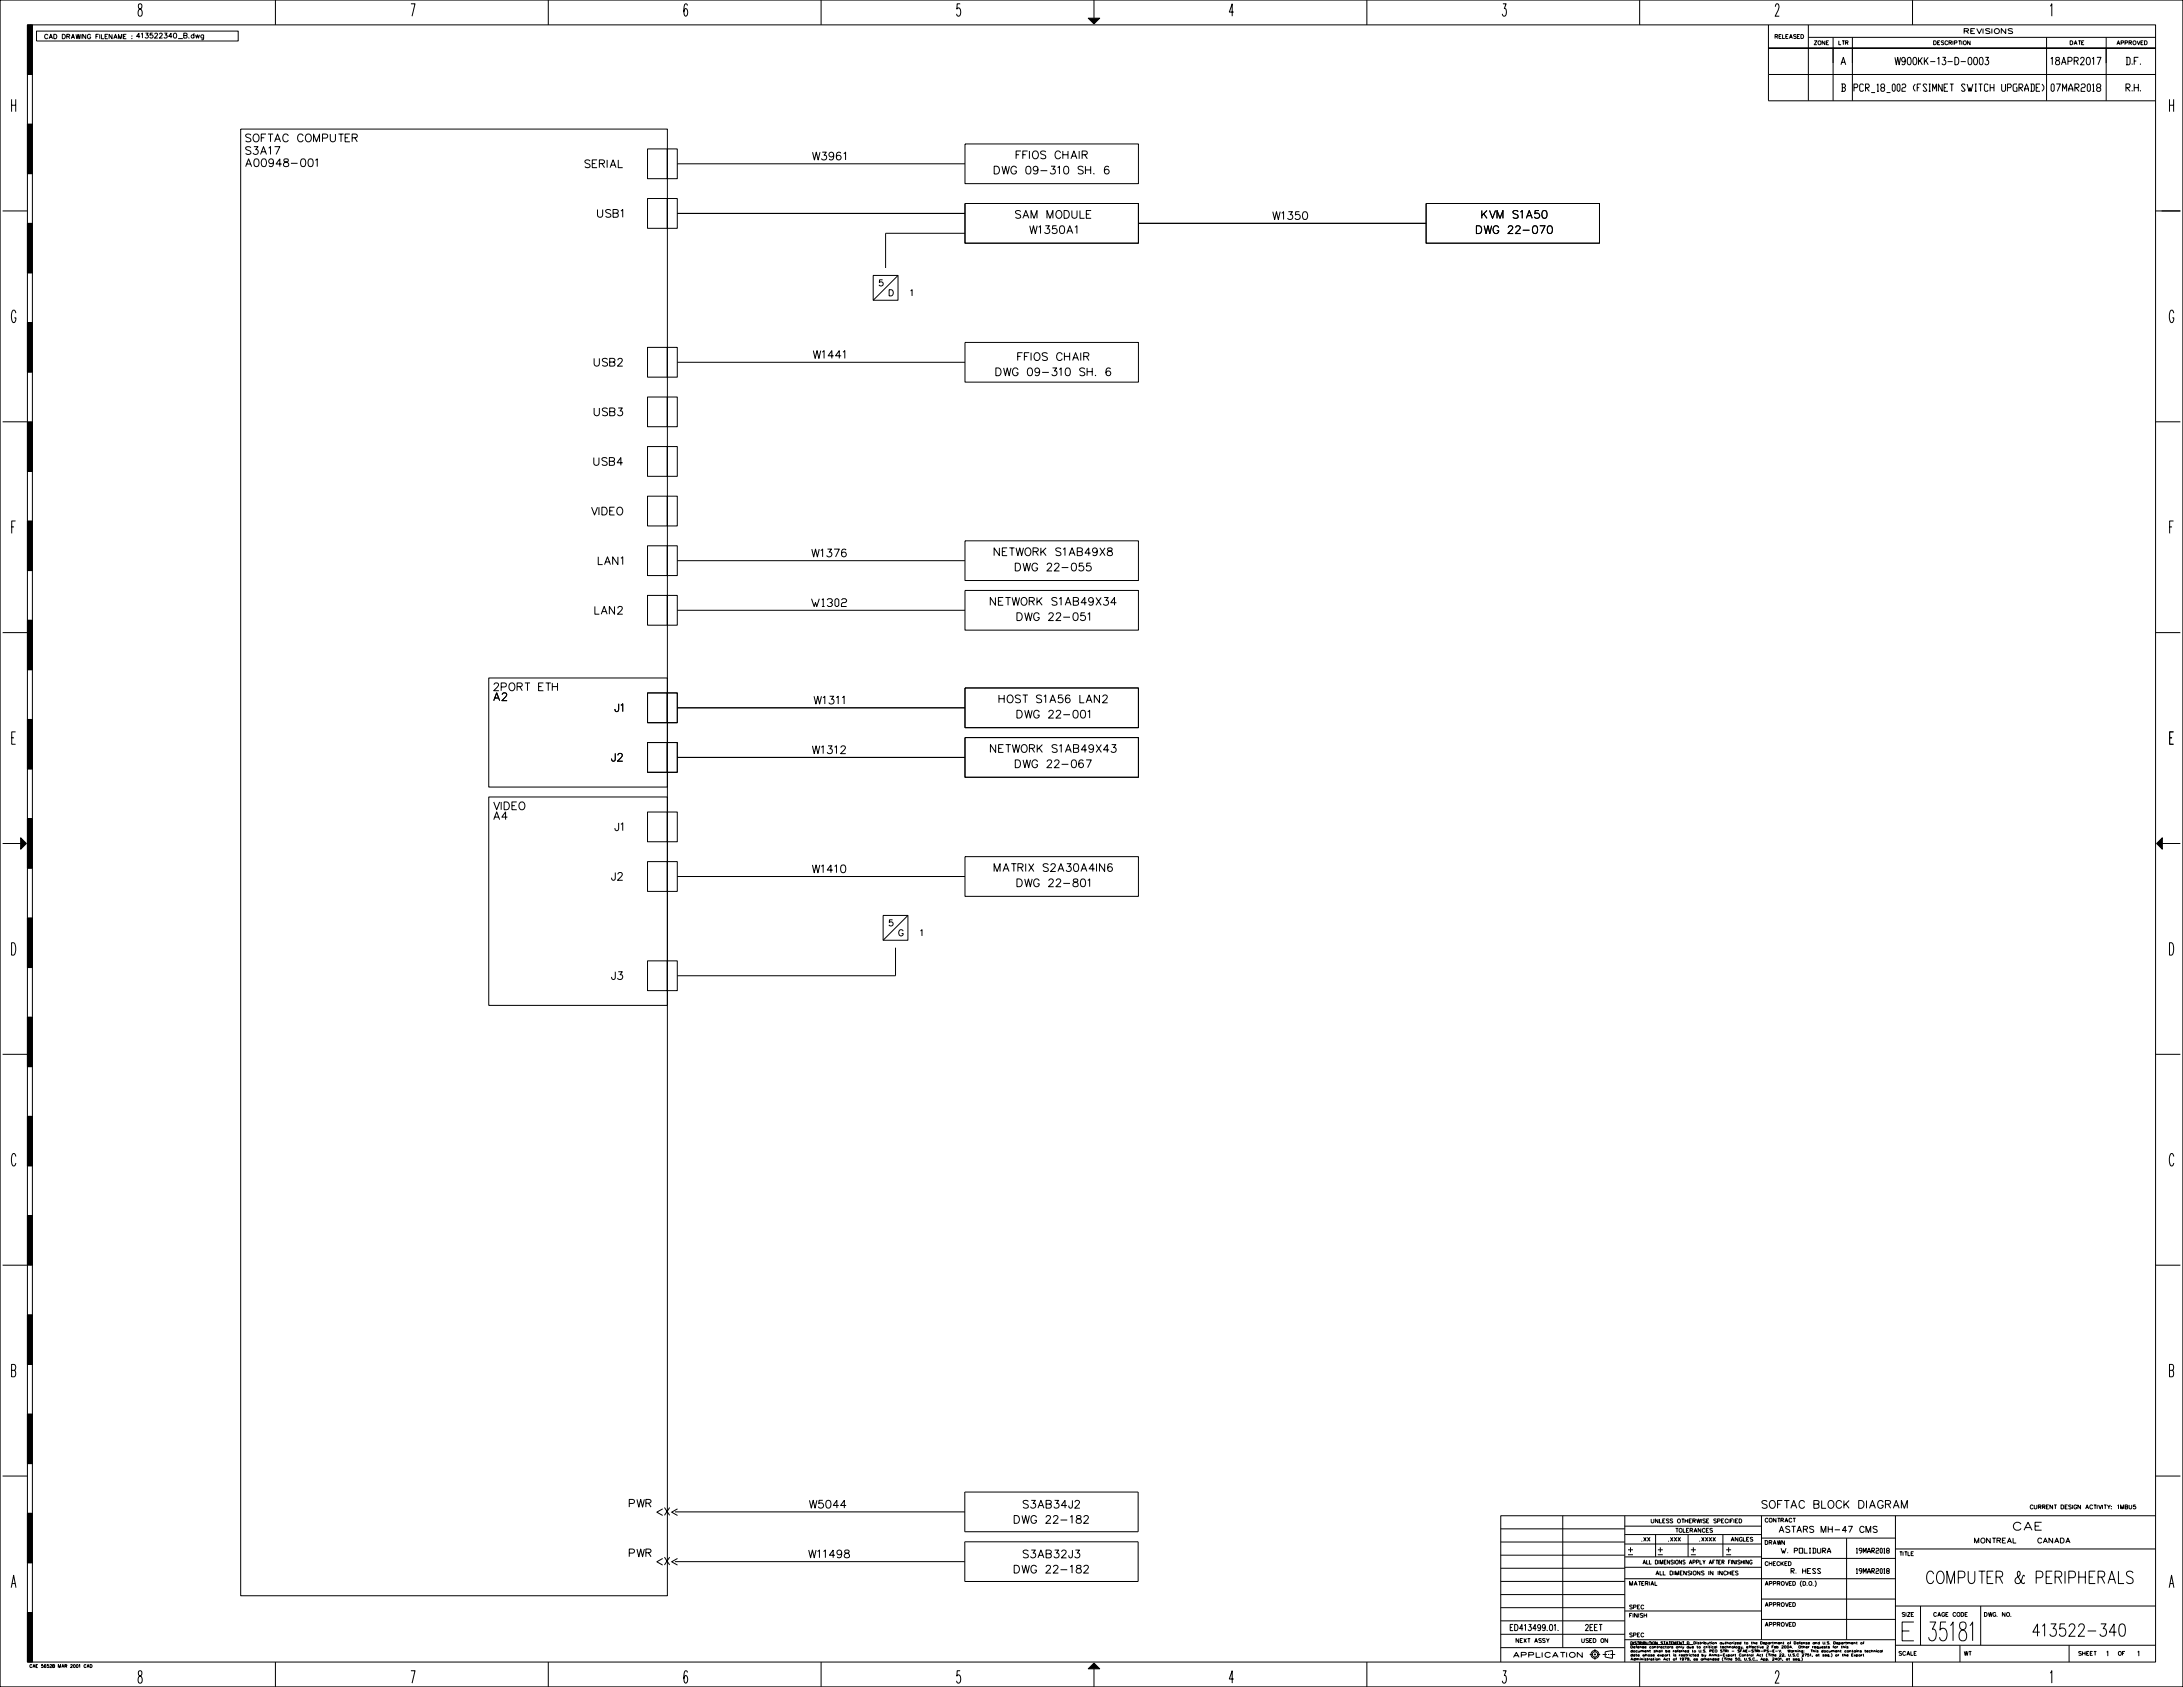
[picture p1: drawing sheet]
<svg xmlns="http://www.w3.org/2000/svg" width="1118mm" height="864mm" viewBox="0 0 1118 864" stroke-linecap="round" stroke-linejoin="round" font-family="sans-serif">
<defs><g id="words">
<g font-size="9.7">
<text x="974" y="840">E</text>
<text x="987" y="840">35181</text>
</g>
<g font-size="6.3">
<text x="71" y="8">8</text>
<text x="210" y="8">7</text>
<text x="350" y="8">6</text>
<text x="490" y="8">5</text>
<text x="629" y="8">4</text>
<text x="769" y="8">3</text>
<text x="909" y="8">2</text>
<text x="1050" y="8">1</text>
<text x="6" y="57">H</text>
<text x="1111" y="57">H</text>
<text x="6" y="165">G</text>
<text x="1111" y="165">G</text>
<text x="6" y="273">F</text>
<text x="1111" y="273">F</text>
<text x="6" y="381">E</text>
<text x="1111" y="381">E</text>
<text x="6" y="489">D</text>
<text x="1111" y="489">D</text>
<text x="6" y="597">C</text>
<text x="1111" y="597">C</text>
<text x="6" y="705">B</text>
<text x="1111" y="705">B</text>
<text x="6" y="813">A</text>
<text x="984" y="811">COMPUTER &amp; PERIPHERALS</text>
<text x="1111" y="813">A</text>
<text x="1035" y="838">413522-340</text>
<text x="71" y="862">8</text>
<text x="210" y="862">7</text>
<text x="350" y="862">6</text>
<text x="490" y="862">5</text>
<text x="629" y="862">4</text>
<text x="769" y="862">3</text>
<text x="909" y="862">2</text>
<text x="1050" y="862">1</text>
</g>
<text font-size="4.1" x="1031" y="783">CAE</text>
<g font-size="4">
<text x="126" y="73">SOFTAC COMPUTER</text>
<text x="126" y="79">S3A17</text>
<text x="416" y="82">W3961</text>
<text x="520" y="81">FFIOS CHAIR</text>
<text x="126" y="85">A00948-001</text>
<text x="299" y="86">SERIAL</text>
<text x="509" y="89">DWG 09-310 SH. 6</text>
<text x="306" y="111">USB1</text>
<text x="520" y="112">SAM MODULE</text>
<text x="652" y="112">W1350</text>
<text x="759" y="112">KVM S1A50</text>
<text x="527" y="120">W1350A1</text>
<text x="756" y="120">DWG 22-070</text>
<text x="416" y="183">W1441</text>
<text x="521" y="185">FFIOS CHAIR</text>
<text x="304" y="187">USB2</text>
<text x="510" y="192">DWG 09-310 SH. 6</text>
<text x="304" y="213">USB3</text>
<text x="304" y="238">USB4</text>
<text x="303" y="264">VIDEO</text>
<text x="416" y="285">W1376</text>
<text x="509" y="284">NETWORK S1AB49X8</text>
<text x="306" y="289">LAN1</text>
<text x="520" y="292">DWG 22-055</text>
<text x="415" y="310">W1302</text>
<text x="507" y="310">NETWORK S1AB49X34</text>
<text x="305" y="314">LAN2</text>
<text x="521" y="318">DWG 22-051</text>
<text x="253" y="354">2PORT ETH</text>
<text x="253" y="359">A2</text>
<text x="511" y="360">HOST S1A56 LAN2</text>
<text x="315" y="364">J1</text>
<text x="417" y="360">W1311</text>
<text x="521" y="368">DWG 22-001</text>
<text x="313" y="390">J2</text>
<text x="416" y="386">W1312</text>
<text x="507" y="385">NETWORK S1AB49X43</text>
<text x="520" y="393">DWG 22-067</text>
<text x="253" y="415">VIDEO</text>
<text x="253" y="420">A4</text>
<text x="315" y="425">J1</text>
<text x="416" y="447">W1410</text>
<text x="509" y="446">MATRIX S2A30A4IN6</text>
<text x="313" y="451">J2</text>
<text x="521" y="454">DWG 22-801</text>
<text x="313" y="501">J3</text>
<text x="322" y="772">PWR</text>
<text x="414" y="772">W5044</text>
<text x="524" y="772">S3AB34J2</text>
<text x="902" y="772">SOFTAC BLOCK DIAGRAM</text>
<text x="336" y="776">&lt;X&lt;</text>
<text x="519" y="780">DWG 22-182</text>
<text x="322" y="797">PWR</text>
<text x="414" y="797">W11498</text>
<text x="524" y="797">S3AB32J3</text>
<text x="336" y="801">&lt;X&lt;</text>
<text x="519" y="805">DWG 22-182</text>
</g>
<g font-size="3.8">
<text x="942" y="33">A</text>
<text x="970" y="33">W900KK-13-D-0003</text>
<text x="1050" y="33">18APR2017</text>
<text x="1088" y="33">D.F.</text>
<text x="943" y="47">B</text>
<text x="1050" y="47">07MAR2018</text>
<text x="1088" y="47">R.H.</text>
</g>
<text font-size="3.7" x="949" y="47">PCR_18_002 (FSIMNET SWITCH UPGRADE)</text>
<g font-size="3.2">
<text x="450" y="146">5</text>
<text x="455" y="151">D</text>
<text x="465" y="151">1</text>
<text x="455" y="474">5</text>
<text x="460" y="479">G</text>
<text x="470" y="479">1</text>
<text x="911" y="784">ASTARS MH-47 CMS</text>
<text x="773" y="835">ED413499.01.</text>
<text x="812" y="835">2EET</text>
</g>
<g font-size="2.5">
<text x="1006" y="17">REVISIONS</text>
<text x="1011" y="790">MONTREAL</text>
<text x="1043" y="790">CANADA</text>
<text x="912" y="795">W. POLIDURA</text>
<text x="950" y="795">19MAR2018</text>
<text x="917" y="806">R. HESS</text>
<text x="950" y="806">19MAR2018</text>
<text x="775" y="848">APPLICATION</text>
<text x="1079" y="848">1</text>
<text x="1094" y="848">1</text>
</g>
<text font-size="2.3" x="23" y="20">CAD DRAWING FILENAME :413522340_B.dwg</text>
<g font-size="2">
<text x="909" y="20">RELEASED</text>
<text x="929" y="23">ZONE</text>
<text x="941" y="23">LTR</text>
<text x="990" y="23">DESCRIPTION</text>
<text x="1060" y="23">DATE</text>
<text x="1084" y="23">APPROVED</text>
<text x="1039" y="772">CURRENT DESIGN ACTIVITY: 1MBU5</text>
<text x="845" y="780">UNLESS OTHERWISE SPECIFIED</text>
<text x="904" y="779">CONTRACT</text>
<text x="858" y="784">TOLERANCES</text>
<text x="840" y="789">.XX</text>
<text x="854" y="789">.XXX</text>
<text x="870" y="789">.XXXX</text>
<text x="886" y="789">ANGLES</text>
<text x="904" y="791">DRAWN</text>
<text x="973" y="796">TITLE</text>
<text x="841" y="801">ALL DIMENSIONS APPLY AFTER FINISHING</text>
<text x="904" y="801">CHECKED</text>
<text x="848" y="806">ALL DIMENSIONS IN INCHES</text>
<text x="834" y="812">MATERIAL</text>
<text x="904" y="812">APPROVED (D.O.)</text>
<text x="834" y="828">FINISH</text>
<text x="834" y="824">SPEC</text>
<text x="904" y="822">APPROVED</text>
<text x="974" y="827">SIZE</text>
<text x="990" y="827">CAGE CODE</text>
<text x="1016" y="827">DWG. NO.</text>
<text x="904" y="833">APPROVED</text>
<text x="834" y="838">SPEC</text>
<text x="776" y="841">NEXT ASSY</text>
<text x="810" y="841">USED ON</text>
<text x="972" y="847">SCALE</text>
<text x="1006" y="847">WT</text>
<text x="1064" y="847">SHEET</text>
<text x="1084" y="847">OF</text>
</g>
<text font-size="1.5" x="15" y="854">CAE 5652B MAR 2001 CAD</text>
<g font-size="1.2">
<text x="835" y="842">DISTRIBUTION STATEMENT D. Distribution authorized to the Department of Defense and U.S. Department of</text>
<text x="835" y="844">Defense contractors only due to critical technology, effective 2 Feb 2004.</text>
<text x="835" y="846">document shall be referred to U.S. PEO STRI - SFAE-STRI-PS-E-V.</text>
<text x="915" y="846">Warning:</text>
<text x="921" y="844">Other requests for this</text>
<text x="927" y="846">This document contains technical</text>
<text x="835" y="850">Administration Act of 1979, as amended (Title 50, U.S.C., App. 2401, et seq.)</text>
<text x="835" y="848">data whose export is restricted by Arms-Export Control Act (Title 22, U.S.C 2751, et seq.) or the Export</text>
</g>
</g></defs>
<g fill="none" stroke="#000" stroke-width=".51">
<path d="M0 0h1118v864h-1118zM14 13h1090v838h-1090zM14 13h3v25h-3zM15 13v25M16 13v25M17 13v838M19 16h103v5h-103zM72 19h-2l1-2v3M72 17h1v3M75 17h1l-1 1a.8 .8 0 0 1 1 1 .8 .8 0 0 1-1 1 .8 .8 0 0 1-1-1M78 17h-1v1a.9 .9 0 0 1 1 0 .9 .9 0 0 1 0 1 .9 .9 0 0 1-1 0M79 18l1-1 1 1-2 2h2"/>
<path d="M82 18l1-1v1l-1 2h1M84 17h2l-1 1a.8 .8 0 0 1 1 1 .8 .8 0 0 1-1 1 .8 .8 0 0 1-1-1M88 19h-2l2-2v3M94 18h2l-1 2h-1v-3h2l-1 1M99 18a.8 .8 0 0 0-1 0 .8 .8 0 0 0 0 1 .8 .8 0 0 0 1 0M99 17v3M141 0v13M281 0v13M420 0v13M557 9h6l-3 3zM560 0v9M700 0v13"/>
<path d="M839 0v13M905 13v39h199M926 19h178M926 13v39M938 19v33M948 19v33M979 0v13M1048 19v33M1078 19v33M905 25h199M905 38h199M14 64h3v25h-3z"/>
<path d="M15 64v25M16 64v25M123 66h219v751h-219zM332 76h10v15h-10zM342 76h5v15h-5zM494 74h89v20h-89zM347 84h147M1 108h13M14 114h3v26h-3zM15 114v26M16 114v26M332 102h10v15h-10z"/>
<path d="M342 102h5v15h-5zM347 109h147M494 104h89v20h-89zM494 119h-41v18M583 114h147M730 104h89v20h-89zM1104 108h12M447 141h13v13h-13zM460 141l-13 13M14 165h3v26h-3zM15 165v26M16 165v26"/>
<path d="M332 178h10v15h-10zM342 178h5v15h-5zM494 175h89v21h-89zM347 185h147M1 216h13M14 216h3v25h-3zM16 216v25M332 203h10v15h-10zM342 203h5v15h-5zM1104 216h12M332 229h10v15h-10zM342 229h5v15h-5z"/>
<path d="M332 254h10v15h-10zM342 254h5v15h-5zM14 267h3v25h-3zM15 267v25M16 267v25M332 279h10v16h-10zM342 279h5v16h-5zM494 277h89v20h-89zM347 287h147M14 318h3v25h-3zM16 318v25M332 305h10v15h-10z"/>
<path d="M342 305h5v15h-5zM347 312h147M494 302h89v21h-89zM1 324h13M1104 324h12M250 347h92v56h-92zM332 355h10v15h-10zM342 355h5v15h-5zM494 352h89v20h-89zM14 368h3v26h-3zM16 368v26M347 362h147"/>
<path d="M494 378h89v20h-89zM332 380h10v15h-10zM342 380h5v15h-5zM347 388h147M14 419h3v25h-3zM15 419v25M16 419v25M250 408h92v107h-92zM332 416h10v15h-10zM342 416h5v15h-5zM1 432h10M11 429l3 3-3 3z"/>
<path d="M494 439h89v20h-89zM1107 429v6l-3-3zM1107 432h9M332 441h10v15h-10zM342 441h5v15h-5zM347 449h147M14 470h3v25h-3zM16 470v25M452 469h13v12h-13zM465 469l-13 12M332 492h10v15h-10zM342 492h5v15h-5z"/>
<path d="M458 485v14h-111M1 540h13M14 521h3v25h-3zM15 521v25M16 521v25M1104 540h12M14 571h3v26h-3zM16 571v26M14 622h3v26h-3zM15 622v26M16 622v26M1 648h13"/>
<path d="M1104 648h12M14 673h3v25h-3zM15 673v25M16 673v25M14 724h3v25h-3zM15 724v25M16 724v25M1 756h13M1104 756h12M14 775h3v25h-3zM15 775v25M16 775v25"/>
<path d="M346 774h148M494 764h89v20h-89zM800 776v67M832 776v75M902 776v63M970 776v75M1104 776h-336v75M346 799h148M494 789h89v21h-89zM768 789h64M768 796h64M768 783h64"/>
<path d="M832 781h70M832 786h70M832 790h70M832 797h70M833 796h3M833 793h3M835 792v3M848 786v11M849 793h2M849 796h2M850 792v3M864 786v11"/>
<path d="M866 796h2M866 793h2M867 792v3M882 786v11M884 796h2M884 793h2M885 792v3M902 798h68M902 787h68M945 787v52M970 793h134M768 810h64"/>
<path d="M768 803h64M768 816h64M832 802h70M832 808h138M902 819h68M922 809v2v1M929 809l1 2-1 1M14 825h3v26h-3zM15 825v26M16 825v26M768 823h64M768 830h64"/>
<path d="M768 837h64M832 825h70M832 839h138M902 829h68M970 822h134M983 822v20M1014 822v20M141 851v13M281 851v13M420 851v13M557 854l3-3 3 3zM560 854v10"/>
<path d="M700 851v13M768 843h64M814 847h1M816 847h1M817 844v2M817 846v1M817 848v2M818 847h1M820 847h3M822 846l4-1v4l-4-1zM823 847h1M824 847h3"/>
<path d="M835 842h32M839 851v13M882 849v1M905 846l-1 1 1 1M922 849h1l-1 1M937 846l1 1-1 1M970 842h134M979 851v13M1003 842v9M1059 842v9"/>
<circle cx="90" cy="18" r="1.2"/>
<circle cx="817" cy="847" r="2"/>
<circle cx="817" cy="847" r="1.4"/>
</g>
<g fill="#000">
<path d="M557 9h6l-3 3zM11 429l3 3-3 3zM1104 432l3-3v6zM557 854l3-3 3 3z"/>
<path d="M14 13h3v25h-3z" fill-rule="evenodd"/>
<path d="M14 64h3v25h-3z" fill-rule="evenodd"/>
<path d="M14 114h3v26h-3z" fill-rule="evenodd"/>
<path d="M14 165h3v26h-3z" fill-rule="evenodd"/>
<path d="M14 216h3v25h-3z" fill-rule="evenodd"/>
<path d="M14 267h3v25h-3z" fill-rule="evenodd"/>
<path d="M14 318h3v25h-3z" fill-rule="evenodd"/>
<path d="M14 368h3v26h-3z" fill-rule="evenodd"/>
<path d="M14 419h3v25h-3z" fill-rule="evenodd"/>
<path d="M14 470h3v25h-3z" fill-rule="evenodd"/>
<path d="M14 521h3v25h-3z" fill-rule="evenodd"/>
<path d="M14 571h3v26h-3z" fill-rule="evenodd"/>
<path d="M14 622h3v26h-3z" fill-rule="evenodd"/>
<path d="M14 673h3v25h-3z" fill-rule="evenodd"/>
<path d="M14 724h3v25h-3z" fill-rule="evenodd"/>
<path d="M14 775h3v25h-3z" fill-rule="evenodd"/>
<path d="M14 825h3v26h-3z" fill-rule="evenodd"/>
</g>
<use href="#words"/>
</svg>
